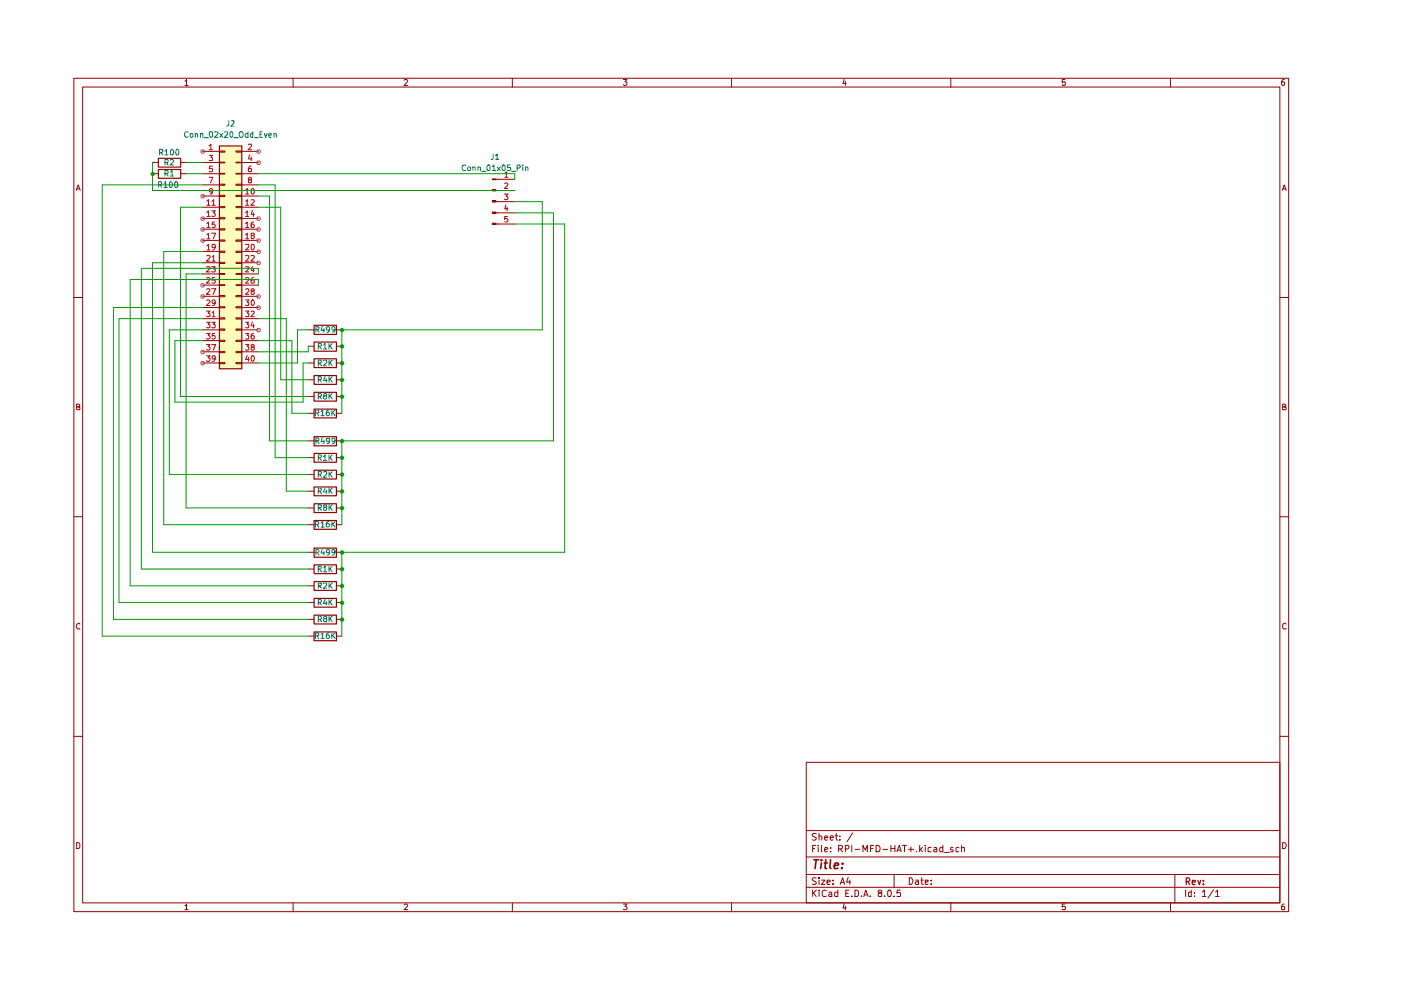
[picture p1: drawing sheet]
<svg xmlns="http://www.w3.org/2000/svg" width="297mm" height="210mm" viewBox="0 0 297 210" stroke-linecap="round" stroke-linejoin="round" font-family="sans-serif">
<g fill="none" stroke="#910000" stroke-width=".21">
<path d="M15.7 16.6h257.5v176.7h-257.5zM17.5 18.5h253.9v172.9h-253.9zM39.2 17.2h.2l.1-.4v1.3M39.2 18.1h.7M62.1 16.6v1.9M85.7 17l.2-.2h.3l.2 .3-.7 1h.7M108.6 16.6v1.9M132.2 16.8h.7l-.4 .6 .4 .1v.4l-.2 .2h-.4l-.1-.2M155.1 16.6v1.9M179 16.8l-.3 .9h.7M179.2 17.3v.8M201.6 16.6v1.9"/>
<path d="M225.8 16.8h-.6v.6h.6l.1 .1-.1 .5-.4 .1-.2-.2M248.2 16.6v1.9M272.3 16.8h-.3a.93 .93 0 0 0-.2 1.2h.5l.1-.5-.1-.1h-.5l-.1 .1M16.2 40.4l.4-1.2 .4 1.2M16.3 40h.5M271.9 40.4l.4-1.2 .4 1.2M272 40h.6M15.7 63.1h1.8M271.4 63.1h1.8M16.3 86.3h.4l.2-.3-.1-.2-.5-.1v1.2h.5l.1-.5-.2-.1M271.9 86.3l.6-.1v-.4l-.6-.1v1.2h.6l.2-.4-.3-.2M15.7 109.6h1.8"/>
<path d="M271.4 109.6h1.8M16.9 132.3l-.1-.1a.66 .66 0 0 0-.6 .4 .66 .66 0 0 0 .2 .7h.5M272.7 132.3l-.4-.1-.4 .3v.6l.2 .2h.6M15.7 156.1h1.8M271.4 156.1h1.8M16.3 178.6h.3l.3 .4v.6l-.3 .3h-.3zM170.9 161.6h100.5v29.8h-100.5zM170.9 176.1h100.5M172.3 179.9h.4M173 179.2h-.7v1.4M173.1 176.8l-.6-.1-.3 .3 .1 .3 .7 .2 .1 .2a.51 .51 0 0 1-.4 .4 .51 .51 0 0 1-.5 0M173.5 179.2v.1"/>
<path d="M173.5 179.7v.9M173.7 177.3l.3-.1 .2 .2v.7M173.7 176.7v1.4M174.2 179.2v1.2l.1 .2M174.8 177.6l.7-.1-.1-.2-.4-.1-.2 .2 .1 .7h.5M176 177.6l.7-.1-.1-.2-.4-.1-.2 .2 .1 .7h.5M176.1 179.7v.2M177 177.2h.6M177.3 176.7v1.2l.3 .2M178.1 178v.1M178.1 177.3v.1M180.6 179.2v1.4"/>
<path d="M180.8 176.6l-1.2 1.9M184.6 179.9h.5M185.3 179.2h-.7v1.4M185.8 179.2a.76 .76 0 0 1 .8 .5 .76 .76 0 0 1-.2 .9h-.6zM188.9 179.9h.8M188.9 179.2v1.4M189.7 179.2v1.4M191.3 179.2h.9M191.8 179.2v1.4M193.1 179.6v1M195 179.2v1.4M195.6 179.7l-.6 .6"/>
<path d="M196.2 179.2v.1M196.2 179.7v.9M197.4 179.7h-.4l-.2 .1v.7l.6 .1M198 179.7h.4l.2 .2v.7h-.6v-.3l.1-.2 .5-.1M199.9 179.2v1.4h-.6v-.9h.6M202 179.7h-.2l-.3 .2 .6 .4-.1 .3h-.5M203.3 179.7h-.4l-.2 .1v.7l.6 .1M203.9 179.8l.2-.1h.4v.9M203.9 179.2v1.4M271.9 178.6a.65 .65 0 0 1 .8 .7 .65 .65 0 0 1-.8 .6zM39.2 192h.2l.1-.3v1.2M39.2 192.9h.7"/>
<path d="M62.1 191.4v1.9M85.7 191.9l.2-.2h.3l.2 .2-.7 1h.7M108.6 191.4v1.9M132.2 191.7h.7l-.4 .5 .4 .2v.3l-.1 .2-.6-.1M155.1 191.4v1.9M170.9 188.1h100.5M170.9 185.4h100.5M170.9 181.7h100.5M172.3 188.7v1.4M172.5 189.3l.6 .8M173.1 186.2l-.6-.1-.3 .3 .3 .4 .6 .3a.51 .51 0 0 1-.4 .4 .51 .51 0 0 1-.5 0M173.1 188.7l-.8 .8"/>
<path d="M173.7 188.7v.2M173.7 186.1v.2M173.7 186.6v.9M173.7 189.1v1M174.2 186.6h.7l-.7 .9h.7M174.8 180.2l.7-.2-.1-.3h-.4l-.2 .2 .1 .7h.5M175.2 188.9l-.4-.2-.5 .4 .1 .8 .2 .2 .6-.1M175.3 187l.7-.1-.1-.3h-.5l-.1 .2 .1 .7h.5M175.8 189.2l.4-.1 .2 .3v.7h-.6l-.1-.4 .7-.2M176.1 180.5v.1M176.6 187.4v.1M176.6 186.6v.2"/>
<path d="M177.6 188.7v1.4h-.6v-.9h.6M177.8 180l.7-.1 .1-.2v-.4l-.8-.1v1.4M178.1 187.5l.5-1.4 .5 1.4M178.1 180l.5 .6M178.3 187.1h.6M179 191.6l-.3 .9h.7M179.2 180h.5a.45 .45 0 0 0 .2-.7l-.7-.1v1.4M179.2 192.1v.8M179.3 189.4h.5M179.8 186l-.3 1h.8M180 188.7h-.7v1.4h.7M180.2 186.6v.9"/>
<path d="M180.6 190v.1M181.3 188.7h.3l.4 .4v.6l-.2 .4h-.5zM181.3 180.1h1M182.6 190v.1M183 180.6v-1.4l.5 1.1 .4-1.1v1.4M183.1 190.1l.5-1.4 .5 1.4M183.2 189.7h.7M184.5 190v.1M186.4 189.3l-.2-.3 .2-.3 .5 .1v.3l-.7 .5 .2 .5h.5v-.6l-.2-.2M187.2 180.1h1M187.5 190v.1M188.2 189l.3-.3a.78 .78 0 0 1 .6 .6 .78 .78 0 0 1-.3 .8l-.5-.1z"/>
<path d="M189.6 190v.1M189.6 185.4v2.7M190.2 180.6l.5-1.4 .4 1.4M190.3 180.3h.6M190.9 188.7h-.7v.7l.1-.2 .5 .1 .1 .7h-.7M192.6 180.1h1.1M192.8 186.1a.72 .72 0 0 1 .8 .7 .72 .72 0 0 1-.8 .7zM194.1 186.6h.5l.1 .9M194.3 180.5v.1M194.7 186.9h-.4l-.2 .3 .2 .3h.4M195.2 180.1l.4 .5M195.2 186.6h.5"/>
<path d="M195.4 186.1v1.2l.3 .2M196.2 187l.6-.1v-.3h-.6v.9h.6M197.4 187.4v.1M197.4 186.6v.2M200.2 180.8h1.1M201.6 191.4v1.9M225.8 191.7h-.6v.6l.6-.1 .1 .2-.1 .5-.6-.1M248.2 191.4v1.9M249.1 185.4v6M251.4 188.7v1.4M252.6 188.7v1.4h-.5l-.1-.8 .2-.2 .4 .1M253.2 190v.1"/>
<path d="M253.2 189.2v.2M254.9 189.1l.5-.4v1.4M254.9 190.1h.8M257.3 188.6l-1.2 1.8M257.7 189.1l.4-.4v1.4M257.7 190.1h.8M272.3 191.7h-.3a.93 .93 0 0 0-.2 1.2h.5l.1-.5-.1-.2h-.5l-.1 .2"/>
</g>
<path d="M251.5 186.9h.5l.3-.3v-.2l-.3-.3h-.5v1.5M251.8 186.9l.5 .7M252.8 187.1l.6-.1v-.4h-.5l-.1 .2 .1 .7h.5M254 186.6l.3 1 .3-1M255.1 187.4v.2M255.1 186.6v.2" fill="none" stroke="#910000" stroke-width=".25"/>
<path d="M172.6 182.3h1M173.1 182.3l-.3 1.8M174.2 182.3v.2M174.2 183l-.2 1.1M174.8 183h.6M175.1 182.3l-.2 1.8h.4M176.1 182.3l-.2 1.6 .3 .2M176.9 183.6l.9-.2-.1-.4h-.7l-.1 .9 .1 .2h.6M178.5 184v.1M178.6 183v.2" fill="none" stroke="#910000" stroke-width=".34"/>
<path d="M46.5 30.9h4.7v47.2h-4.7z" fill="#ffffba"/>
<path d="M33.6 33.6h4.7v1.8h-4.7zM33.6 35.9h4.7v1.9h-4.7zM46.5 30.9h4.8v47.3h-4.8z" fill="none" stroke="#910000" stroke-width=".25"/>
<g fill="none" stroke="#910000" stroke-width=".21">
<path d="M32.3 34.5h1.2M32.3 36.8h1.2M38.3 34.5h1.2M38.3 36.8h1.2M42.9 34.5h3.6M42.9 36.8h3.6M42.9 32.1h3.6M42.9 39.2h3.6M46.5 39h1.2v.3h-1.2zM46.5 36.7h1.2v.2h-1.2zM46.5 34.4h1.2v.1h-1.2zM46.5 32h1.2v.3h-1.2z"/>
<path d="M50 39h1.2v.3h-1.2zM50 36.7h1.2v.2h-1.2zM50 34.4h1.2v.1h-1.2zM50 32h1.2v.3h-1.2zM51.2 34.5h3.6M51.2 36.8h3.6M51.2 32.1h3.6M51.2 39.2h3.6M105.2 38h.4M42.9 41.6h3.6M42.9 43.9h3.6M42.9 46.3h3.6"/>
<path d="M42.9 48.6h3.6M42.9 51h3.6M42.9 53.3h3.6M42.9 55.7h3.6M42.9 58.1h3.6M46.5 58h1.2v.2h-1.2zM46.5 55.6h1.2v.3h-1.2zM46.5 53.3h1.2v.2h-1.2zM46.5 50.9h1.2v.2h-1.2zM46.5 48.5h1.2v.3h-1.2zM46.5 46.1h1.2v.3h-1.2zM46.5 43.8h1.2v.2h-1.2z"/>
<path d="M46.5 41.4h1.2v.3h-1.2zM50 58h1.2v.2h-1.2zM50 55.6h1.2v.3h-1.2zM50 53.3h1.2v.2h-1.2zM50 50.9h1.2v.2h-1.2zM50 48.5h1.2v.3h-1.2zM50 46.1h1.2v.3h-1.2zM50 43.8h1.2v.2h-1.2zM50 41.4h1.2v.3h-1.2zM51.2 41.6h3.6M51.2 43.9h3.6M51.2 46.3h3.6"/>
<path d="M51.2 48.6h3.6M51.2 51h3.6M51.2 53.3h3.6M51.2 55.7h3.6M51.2 58.1h3.6M104.4 47.3h.8v.3h-.8zM105.2 47.5h.4M105.2 45.1h.4M105.2 42.8h.4M105.2 40.4h.4M42.9 60.5h3.6M42.9 62.8h3.6"/>
<path d="M42.9 65.2h3.6M42.9 67.6h3.6M42.9 69.9h3.6M42.9 72.2h3.6M42.9 74.6h3.6M42.9 77h3.6M46.5 76.9h1.2v.2h-1.2zM46.5 74.5h1.2v.3h-1.2zM46.5 72.1h1.2v.3h-1.2zM46.5 69.8h1.2v.2h-1.2zM46.5 67.4h1.2v.2h-1.2zM46.5 65h1.2v.3h-1.2z"/>
<path d="M46.5 62.7h1.2v.2h-1.2zM46.5 60.4h1.2v.1h-1.2zM50 76.9h1.2v.2h-1.2zM50 74.5h1.2v.3h-1.2zM50 72.1h1.2v.3h-1.2zM50 69.8h1.2v.2h-1.2zM50 67.4h1.2v.2h-1.2zM50 65h1.2v.3h-1.2zM50 62.7h1.2v.2h-1.2zM50 60.4h1.2v.1h-1.2zM51.2 60.5h3.6M51.2 62.8h3.6"/>
<path d="M51.2 65.2h3.6M51.2 67.6h3.6M51.2 69.9h3.6M51.2 72.2h3.6M51.2 74.6h3.6M51.2 77h3.6"/>
</g>
<g fill="none" stroke="#b90000" stroke-width=".21">
<path d="M44.4 30.9l.3-.3v1.1M44.4 32.9h.6l-.3 .5h.3v.6h-.6M44.4 37.6h.7l-.5 1.2M44.4 31.7h.6M45 35.2h-.6v.6l.6-.1v.6h-.6M52.7 30.6h.6v.3l-.7 .8h.7M52.9 32.9l-.2 .8h.7M52.9 38.1h-.2a.31 .31 0 0 1 .1-.4 .31 .31 0 0 1 .5 .1v.3l-.6 .1v.6h.6v-.2v-.4l-.2-.1M53.3 35.2h-.3a.93 .93 0 0 0-.3 1.2h.6v-.5v-.2h-.6v.2M53.3 33.3v.7M53.5 40a.71 .71 0 0 1 .3 1.1h-.4l-.1-.1v-.8zM43.9 42.7l.3-.4v1.2"/>
<path d="M43.9 45l.3-.3v1.2M43.9 47.4l.3-.3v1.2M43.9 49.8l.3-.4v1.2M43.9 52.2l.3-.4v1.2M43.9 54.3l.5-.1 .1 .3-.7 .9h.7M43.9 56.6h.5l.1 .2-.7 .9h.7M43.9 59l.4-.2 .2 .4-.7 .8h.7M43.9 43.5h.6M43.9 45.9h.6M43.9 48.3h.6M43.9 50.6h.6M43.9 53h.6"/>
<path d="M44.9 44.7h.7l-.4 .4 .4 .3v.4h-.7M44.9 49.4h.8l-.5 1.2M44.9 56.6h.7l-.4 .4h.4v.1v.6l-.7-.1M45 42.7l.3-.4v1.2M45 54.5l.3-.3v1.2M45 43.5h.6M45 55.4h.6M45 40.5v.1l-.4 .1-.2-.2v-.3l.2-.2 .4 .1v.8l-.1 .2h-.4M45.6 47.1h-.6v.6l.1-.2 .5 .1v.6h-.6M45.6 58.8h-.6v.6h.6v.6l-.6-.1M45.6 52.3v.2h-.6v-.2v-.5l.6 .1a.85 .85 0 0 1-.3 1.1h-.3M52.1 40.3h.1l.2-.3v1.1"/>
<path d="M52.1 42.7l.3-.4v1.2M52.1 45l.3-.3v1.2M52.1 47.4l.3-.3v1.2M52.1 49.8l.3-.4v1.2M52.1 51.9h.6v.4l-.6 .7h.6M52.1 54.3h.6v.4l-.6 .7h.6M52.1 56.6h.6v.4l-.6 .7h.6M52.1 59l.1-.2h.4l.1 .2v.4l-.6 .6h.6M52.1 41.1h.6M52.1 43.5h.6M52.1 45.9h.6M52.1 48.3h.6"/>
<path d="M52.1 50.6h.6M53.3 42.4l.4-.1 .2 .4-.7 .8h.7M53.3 52l.1-.2a.6 .6 0 0 1 .6 .4 .6 .6 0 0 1-.2 .7l-.3 .1-.2-.3zM53.3 54.3l.5-.1 .1 .3-.7 .9h.7M53.4 50l-.1-.2v-.4h.5l.1 .2-.2 .4h-.4v.5l.1 .1h.3l.2-.2v-.3l-.2-.1M53.5 44.6l-.2 .9h.6M53.5 56.5l-.2 .8h.6M53.8 47.1l-.5 .2v.9h.5l.1-.4-.2-.3h-.3l-.1 .3M53.8 58.8l-.4 .1-.1 .3v.7l.5 .1 .1-.1v-.4l-.1-.1h-.5v.1M53.8 45.1v.8M53.8 56.9v.8M43.8 66h.7l-.4 .4 .4 .2-.1 .5h-.6"/>
<path d="M43.8 68.3h.7l-.4 .4 .4 .3-.1 .4h-.6M43.8 70.7h.7l-.4 .4 .4 .3-.1 .4h-.6M43.8 73.1h.7l-.4 .4 .3 .1 .1 .4-.2 .3h-.4l-.1-.2M43.8 75.4h.7l-.4 .5h.3l.1 .5-.2 .2h-.4l-.1-.1M43.9 61.4l.4-.2 .2 .4-.7 .8h.7M43.9 63.8l.4-.2 .2 .3-.7 .9h.7M44.9 61.2h.8l-.5 1.2M44.9 68.3h.7l-.4 .4 .4 .3v.4h-.7M44.9 73.1h.8l-.5 1.2M45 66.3l.3-.3v1.1M45 67.1h.6M45.6 70.7h-.6v.6l.1-.2 .5 .1v.6h-.6"/>
<path d="M45.6 64.1a.35 .35 0 0 1-.3 .3 .35 .35 0 0 1-.3-.3v-.4l.4-.1a.73 .73 0 0 1-.1 1.2h-.3M45.6 75.9v.2h-.6v-.2v-.5l.6 .1a.85 .85 0 0 1-.3 1.1h-.3M52.1 61.4l.1-.2h.4l.1 .2v.3l-.6 .7h.6M52.1 63.6h.6l-.3 .5 .3 .1v.5h-.6M52.1 66h.6l-.3 .4 .3 .1v.6h-.6M52.1 68.3h.6l-.3 .4 .3 .2v.5h-.6M52.1 70.7h.6l-.3 .4 .3 .2v.5h-.6M52.1 73.1h.6l-.3 .4 .3 .1v.5l-.1 .2h-.4l-.1-.2M52.4 75.4l-.3 .8h.7M52.7 75.8v.8M53.3 66h.4l.2 .3-.7 .8h.7M53.3 75.6l.1-.2a.6 .6 0 0 1 .6 .5 .6 .6 0 0 1-.2 .6l-.3 .1-.2-.2z"/>
<path d="M53.4 61.7l-.1-.1 .1-.4h.3l.2 .3-.1 .2h-.4l-.1 .2v.5h.5l.1-.2v-.2l-.2-.3M53.4 73.6l-.1-.2v-.3h.5l.1 .1-.2 .4-.4 .1v.4l.1 .2h.3l.2-.3v-.3l-.2-.1M53.5 63.6a.62 .62 0 0 1 .4 .6 .62 .62 0 0 1-.4 .6l-.2-.3v-.7zM53.5 68.2l-.2 .9h.6M53.8 70.7l-.5 .3v.8h.5l.1-.4-.2-.3h-.3l-.1 .3M53.8 68.7v.8"/>
</g>
<path d="M104.4 47.3h.8v.3h-.8z" fill="#910000"/>
<path d="M104.4 45h.8v.2h-.8z" fill="none" stroke="#910000" stroke-width=".21"/>
<path d="M104.4 45h.8v.2h-.8z" fill="#910000"/>
<path d="M104.4 42.6h.8v.2h-.8z" fill="none" stroke="#910000" stroke-width=".21"/>
<path d="M104.4 42.6h.8v.2h-.8z" fill="#910000"/>
<path d="M104.4 40.2h.8v.3h-.8z" fill="none" stroke="#910000" stroke-width=".21"/>
<path d="M104.4 40.2h.8v.3h-.8z" fill="#910000"/>
<path d="M104.4 37.9h.8v.2h-.8z" fill="none" stroke="#910000" stroke-width=".21"/>
<path d="M104.4 37.9h.8v.2h-.8z" fill="#910000"/>
<g fill="none" stroke="#910000" stroke-width=".21">
<path d="M105.6 38h3.5M105.6 40.4h3.5M105.6 42.8h3.5M105.6 45.1h3.5M105.6 47.5h3.5M65.4 77h1.1M65.4 69.9h1.1M65.4 73.4h1.1M71.3 77h1.2M71.3 69.9h1.2M71.3 73.4h1.2M65.4 87.6h1.1"/>
<path d="M65.4 84.1h1.1M65.4 80.5h1.1M65.4 97h1.1M65.4 93.5h1.1M71.3 87.6h1.2M71.3 84.1h1.2M71.3 80.5h1.2M71.3 97h1.2M71.3 93.5h1.2M65.4 117.1h1.1M65.4 111.3h1.1M65.4 107.7h1.1"/>
<path d="M65.4 104.1h1.1M65.4 100.6h1.1M71.3 117.1h1.2M71.3 111.3h1.2M71.3 107.7h1.2M71.3 104.1h1.2M71.3 100.6h1.2M65.4 124.2h1.1M65.4 120.6h1.1M65.4 127.8h1.1M65.4 134.9h1.1M65.4 131.3h1.1"/>
<path d="M71.3 124.2h1.2M71.3 120.6h1.2M71.3 127.8h1.2M71.3 134.9h1.2M71.3 131.3h1.2"/>
</g>
<path d="M107 36.7l.4-.3v1.2M107 38.9l.4-.1 .3 .3-.8 .9h.8M107 37.6h.7M106.9 41.1h.8l-.4 .5 .4 .2-.1 .4h-.7M107.3 43.4l-.3 .9h.7M107.5 43.9v.8M107.6 45.9h-.6v.6l.4-.2 .3 .3-.1 .4h-.6" fill="none" stroke="#b90000" stroke-width=".21"/>
<g fill="none" stroke="#910000" stroke-width=".25">
<path d="M66.6 76.1h4.7v1.8h-4.7zM66.6 69h4.7v1.9h-4.7zM66.6 72.5h4.7v2h-4.7zM66.6 79.6h4.7v1.9h-4.7zM66.6 86.7h4.7v1.9h-4.7zM66.6 83.2h4.7v1.8h-4.7zM66.6 99.7h4.7v1.9h-4.7zM66.6 96.1h4.7v1.9h-4.7zM66.6 92.6h4.7v1.9h-4.7zM66.6 116.2h4.7v2h-4.7zM66.6 119.8h4.7v1.8h-4.7zM66.6 110.4h4.7v1.8h-4.7z"/>
<path d="M66.6 106.8h4.7v1.9h-4.7zM66.6 103.3h4.7v1.8h-4.7zM66.6 123.3h4.7v1.9h-4.7zM66.6 126.9h4.7v1.8h-4.7zM66.6 134h4.7v1.8h-4.7zM66.6 130.4h4.7v1.9h-4.7z"/>
</g>
<g fill="none" stroke="#009a00" stroke-width=".21">
<path d="M32.3 34.5v5.9h76.8M39.5 36.8h3.4M39.5 34.5h3.4M42.9 39.2h-21.2v95.7h43.7M54.8 36.8h54.3v1.2M54.8 39.2h3.5v57.8h7.1M42.9 55.7h-10.6v61.4h33.1M42.9 43.9h-4.6v40.2h27.1M42.9 53.3h-8.2v58h30.7M42.9 58.1h-3.4v49.6h25.9M54.8 41.6h2.3v51.9h8.3M54.8 58.1v-1.2h-24.8v63.7h35.4"/>
<path d="M54.8 43.9h4.7v36.6h5.9M109.1 42.8h5.9v27.1h-42.5v17.7M109.1 45.1h8.2v48.4h-44.8v17.8M109.1 47.5h10.6v69.6h-47.2v17.8M42.9 69.9h-7v30.7h29.5M42.9 72.2h-5.8v13.1h27.2v-8.3h1.1M42.9 65.2h-18.9v66.1h41.4M42.9 67.6h-17.7v60.2h40.2M54.8 60.5v-1.2h-27.2v64.9h37.8M54.8 72.2h7.1v15.4h3.5M54.8 67.6h5.9v36.5h4.7M65.4 69.9h-2.3v7.1h-8.3"/>
<path d="M65.4 73.4v1.2h-10.6"/>
</g>
<g fill="#009a00">
<circle cx="72.5" cy="93.5" r=".47"/>
<circle cx="72.5" cy="97.1" r=".47"/>
<circle cx="72.5" cy="100.6" r=".47"/>
<circle cx="32.4" cy="36.9" r=".47"/>
<circle cx="72.5" cy="70" r=".47"/>
<circle cx="72.5" cy="80.6" r=".47"/>
<circle cx="72.5" cy="73.4" r=".47"/>
<circle cx="72.5" cy="77" r=".47"/>
<circle cx="72.5" cy="84.1" r=".47"/>
<circle cx="72.5" cy="120.7" r=".47"/>
<circle cx="72.5" cy="124.2" r=".47"/>
<circle cx="72.5" cy="117.1" r=".47"/>
<circle cx="72.5" cy="107.7" r=".47"/>
<circle cx="72.5" cy="131.4" r=".47"/>
<circle cx="72.5" cy="127.8" r=".47"/>
<circle cx="72.5" cy="104.2" r=".47"/>
</g>
<g fill="none" stroke="#006665" stroke-width=".21">
<path d="M33.6 39.2h.5l.2-.2v-.3l-.2-.2h-.5v1.2M33.9 32.3h.6v-.6h-.6v1.2M34 39.2l.3 .5M34.1 32.3l.4 .6M34.8 38.9l.3-.4v1.2M34.8 39.7h.7M35 32h.1l.2-.3v1.2M35 34.5h.5l.1-.2v-.3l-.1-.2h-.5v1.2M35 36.8h.5l.1-.1v-.4l-.1-.1h-.5v1.1M35 32.9h.6M35.3 34.5l.3 .5M35.3 36.8l.3 .5"/>
<path d="M36.2 38.5a.75 .75 0 0 1 .2 1.2h-.3l-.2-.4 .1-.6zM36.2 34l.4-.2 .2 .3-.7 .9h.7M36.2 36.5l.3-.3v1.1M36.2 37.3h.6M36.4 31.7a.71 .71 0 0 1 .3 1.2h-.4l-.1-.2v-.8zM37.2 38.6l.2-.1 .3 .3v.7l-.2 .2h-.3l-.2-.4zM37.5 31.7a.75 .75 0 0 1 .3 1.2h-.4l-.1-.5v-.6zM39.9 28l-.5-.1a.67 .67 0 0 0-.3 .7 .67 .67 0 0 0 .5 .5l.3-.1M40.4 28.4l.3-.1 .2 .1v.6l-.2 .1-.4-.2zM41.4 28.4l.2-.1 .3 .1v.7M41.4 28.3v.8M42.5 28.4l.2-.1 .3 .1v.7"/>
<path d="M42.5 28.3v.8M43.3 29.2h.9M44.5 27.9h.4l.1 .2v.8l-.2 .2a.71 .71 0 0 1-.3-1.2zM45.6 28l.5-.1 .1 .4-.7 .8h.7M46.6 28.3l.6 .8M47.2 28.3l-.6 .8M47.6 28h.7v.4l-.7 .7h.7M48.5 25.6v.8l-.2 .3-.3 .1M48.8 28.1l.1-.2 .5 .2v.8l-.3 .2-.3-.2zM49 25.7h.6v.4l-.7 .7h.7M49.6 29.2h.9M50.9 27.9h.5a.77 .77 0 0 1-.2 1.2l-.3-.1a.87 .87 0 0 1 0-1.1z"/>
<path d="M52.6 28.4l-.4-.1-.2 .2 .1 .5h.5M52.6 27.9v1.2M53.6 28.4l-.3-.1-.2 .1v.6l.2 .1 .3-.1M53.6 27.9v1.2M53.9 29.2h.9M55.1 28.4h.4M55.6 27.9h-.5v1.2h.5M56 28.3l.3 .8 .3-.8M57 28.7l.6-.1-.2-.3-.4 .1v.6l.1 .1 .4-.1M58.1 28.4l.2-.1 .3 .1v.7M58.1 28.3v.8M98.7 35.1l-.2-.1a.67 .67 0 0 0-.5 .5 .67 .67 0 0 0 .2 .7l.5-.1"/>
<path d="M99.2 35.5h.5v.7h-.5zM100.2 35.5h.6v.7M100.2 35.4v.8M101.3 35.5l.4-.1 .2 .2v.6M101.3 35.4v.8M102.1 36.3h.9M103.4 35.1l.2-.1 .3 .2v.8l-.2 .2h-.3l-.2-.5zM104.4 35.3l.3-.3v1.2M104.4 36.2h.7M104.6 32.7v.8l-.2 .3h-.3M105.1 33l.3-.3v1.1M105.1 33.8h.6"/>
<path d="M105.4 35.4l.7 .8M106.1 35.4l-.7 .8M106.6 35.1l.2-.1 .3 .2v.8l-.2 .2h-.3l-.2-.5zM108.2 35h-.6v.6l.5-.1 .2 .1v.4l-.2 .2-.5-.1M108.5 36.3h.9M109.6 35.6h.6v-.5l-.6-.1v1.2M110.8 35v.1M110.8 35.4v.8M111.4 35.5l.4-.1 .1 .2v.6M111.4 35.4v.8M67 69.8h.5l.1-.1v-.4h-.6v1.1M67.2 69.8l.4 .6"/>
<path d="M67.5 77l.6-.1v-.5h-.6v1.2M67.5 73.4l.6-.1v-.5h-.6v1.2M67.7 77l.5 .6M67.7 73.4l.5 .6M68.3 69.2l-.2 .8h.7M68.6 76.5h.7v.4l-.7 .7h.7M68.6 73.2l.3-.4v1.2M68.6 74h.7M68.7 69.7v.7M68.9 79.8l-.3 .9h.7M69.8 72.8v1.2M69.8 76.4v1.2"/>
<path d="M69.8 79.8v1.2M69.8 69.8l-.1 .2h-.3l-.2-.2 .1-.5h.5v.9l-.5 .2M69.9 76.9l.5 .7M69.9 73.3l.5 .7M70.4 76.4l-.6 .6M70.4 72.8l-.6 .7M70.4 79.8l-.6 .7M71 69.8l-.2 .2-.4-.2v-.5h.4a.73 .73 0 0 1-.1 1.1h-.3M66.9 87.5h.6l.1-.5h-.7v1.1M67 93.5h.5l.1-.2v-.3l-.6-.1v1.2M67.2 87.5l.4 .6M67.2 93.5l.4 .6"/>
<path d="M67.5 84.1l.6-.1v-.5l-.6-.1v1.2M67.5 80.5l.6-.1v-.5l-.6-.1v1.2M67.5 97l.6-.1v-.5h-.6v1.2M67.7 84.1l.5 .5M67.7 80.5l.5 .5M67.7 97l.5 .6M68.1 87.3l.3-.3v1.1M68.1 88.1h.6M68.3 92.8l-.2 .8h.7M68.6 96.8l.3-.4v1.2M68.6 97.6h.7M68.7 93.3v.8"/>
<path d="M68.8 83.9l-.2-.2 .2-.3h.3l.2 .4-.5 .1-.2 .3v.2l.1 .2h.5l.1-.5-.2-.2M69.2 80.3v.7M69.8 87h-.5l-.1 .9a.35 .35 0 0 0 .3 .2 .35 .35 0 0 0 .3-.2v-.3l-.2-.2-.4 .2M69.8 83.4v1.2M69.8 96.4v1.2M69.8 100v1.2M69.8 93.4l-.1 .2h-.3l-.2-.2 .1-.4h.5v.8l-.5 .3M69.9 83.9l.5 .7M69.9 80.3l.5 .7M69.9 96.9l.5 .7M70.4 87v1.1M70.4 83.4l-.6 .7"/>
<path d="M70.4 100l-.6 .7M70.4 96.4l-.6 .7M70.5 87.5l.5 .6M71 93.4l-.2 .2-.4-.1v-.5l.4-.1a.73 .73 0 0 1-.1 1.2h-.3M71 87l-.6 .6M66.9 111.2h.6l.1-.5-.7-.1v1.2M67 117.1h.5l.1-.2v-.3l-.6-.1v1.2M67.2 117.1l.4 .6M67.2 111.2l.4 .6M67.5 107.7l.6-.1v-.5l-.6-.1v1.2M67.5 104.1h.6v-.6h-.6v1.1M67.5 100.6l.6-.1v-.5h-.6v1.2"/>
<path d="M67.7 107.7l.5 .5M67.7 104.1l.5 .5M67.7 100.6l.5 .6M68.1 110.9l.3-.3v1.2M68.1 111.8h.6M68.3 116.4l-.2 .9h.7M68.6 100.1h.7v.4l-.7 .7h.7M68.7 116.9v.8M68.8 107.5l-.2-.2 .2-.3h.3l.2 .4-.5 .1-.2 .3v.2l.1 .2h.5l.1-.5-.2-.2M68.9 103.5l-.3 .8h.7M69.2 103.9v.7M69.8 110.6l-.5 .1-.1 .8a.35 .35 0 0 0 .3 .3 .35 .35 0 0 0 .3-.3v-.2l-.2-.3-.4 .3"/>
<path d="M69.8 103.5v1.1M69.8 107v1.2M69.8 117v.2h-.5l-.1-.2 .1-.4h.5v.7l-.1 .3-.4 .1M69.9 107.5l.5 .7M69.9 104l.5 .6M69.9 100.5l.5 .7M70.4 110.6v1.2M70.4 107l-.6 .7M70.4 103.5l-.6 .6M70.5 111.1l.5 .7M71 117l-.1 .2-.5-.1v-.5h.6a.72 .72 0 0 1-.6 1.1M71 110.6l-.6 .7"/>
<path d="M66.9 134.8h.6l.1-.5-.7-.1v1.2M67.2 134.8l.4 .6M67.5 124.2l.6-.1v-.5h-.6v1.1M67.5 120.6h.6v-.5h-.6v1.1M67.5 127.8l.6-.1v-.5l-.6-.1v1.2M67.5 131.3l.6-.1v-.5l-.6-.1v1.2M67.7 124.2l.5 .5M67.7 120.6l.5 .6M67.7 127.8l.5 .5M67.7 131.3l.5 .5M68.1 134.5l.3-.3v1.2M68.1 135.4h.6"/>
<path d="M68.6 123.7h.7v.4l-.7 .6h.7M68.6 120.4l.3-.3v1.1M68.6 121.2h.7M68.8 131.1l-.2-.2 .2-.3h.3l.2 .5h-.5l-.2 .3v.3l.1 .1h.5l.1-.5-.2-.2M68.9 127.1l-.3 .8h.7M69.2 127.5v.8M69.8 134.2l-.5 .1-.1 .8a.35 .35 0 0 0 .3 .3 .35 .35 0 0 0 .3-.3v-.2l-.2-.3-.4 .3M69.8 120.1v1.1M69.8 123.6v1.1M69.8 127.1v1.2M69.8 130.6v1.2M69.9 124.1l.5 .6"/>
<path d="M69.9 120.6l.5 .6M69.9 127.6l.5 .7M69.9 131.1l.5 .7M70.4 134.2v1.2M70.4 123.6l-.6 .7M70.4 120.1l-.6 .6M70.4 127.1l-.6 .7M70.4 130.6l-.6 .7M70.5 134.7l.5 .7M71 134.2l-.6 .7"/>
</g>
<g fill="none" stroke="#b54549" stroke-width=".21">
<circle cx="43" cy="32.1" r=".38"/>
<circle cx="54.8" cy="32.1" r=".38"/>
<circle cx="54.8" cy="34.5" r=".38"/>
<circle cx="43" cy="48.6" r=".38"/>
<circle cx="43" cy="46.4" r=".38"/>
<circle cx="43" cy="51" r=".38"/>
<circle cx="43" cy="41.6" r=".38"/>
<circle cx="54.8" cy="46.4" r=".38"/>
<circle cx="54.8" cy="55.8" r=".38"/>
<circle cx="54.8" cy="51" r=".38"/>
<circle cx="54.8" cy="53.4" r=".38"/>
<circle cx="54.8" cy="48.6" r=".38"/>
<circle cx="43" cy="77" r=".38"/>
<circle cx="43" cy="60.5" r=".38"/>
<circle cx="43" cy="62.9" r=".38"/>
<circle cx="43" cy="74.6" r=".38"/>
<circle cx="54.8" cy="62.9" r=".38"/>
<circle cx="54.8" cy="65.2" r=".38"/>
<circle cx="54.8" cy="70" r=".38"/>
</g>
</svg>
